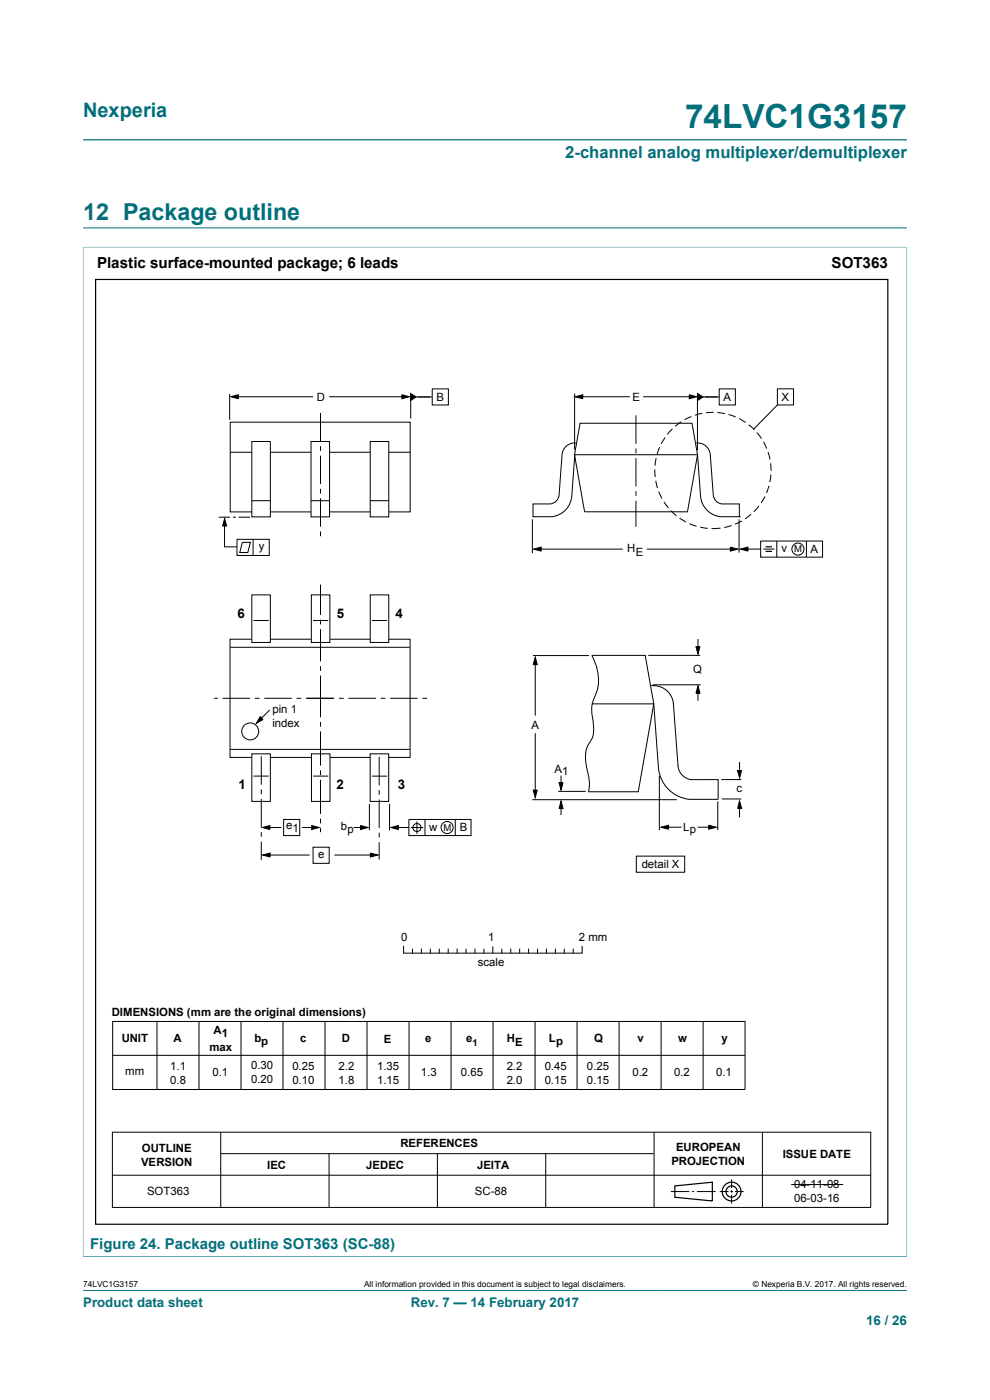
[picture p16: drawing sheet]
<svg xmlns="http://www.w3.org/2000/svg" width="210mm" height="297mm" viewBox="0 0 210 297" stroke-linecap="round" stroke-linejoin="round" font-family="sans-serif">
<defs><g id="words">
<text font-size="7.1" fill="#036f7b" x="145.3" y="27.2">74LVC1G3157</text>
<text font-size="4.9" fill="#036f7b" x="17.6" y="46.6">12 Package outline</text>
<text font-size="4.2" fill="#036f7b" x="17.6" y="24.8">Nexperia</text>
<text font-size="3.5" fill="#036f7b" x="119.9" y="33.5">2-channel analog multiplexer/demultiplexer</text>
<g font-size="3.2">
<text x="20.6" y="56.9">Plastic surface-mounted package; 6 leads</text>
<text x="176.4" y="56.9">SOT363</text>
</g>
<text font-size="3.2" fill="#036f7b" x="19.1" y="265.1">Figure 24. Package outline SOT363 (SC-88)</text>
<g font-size="2.8">
<text x="50.4" y="131.1">6</text>
<text x="71.5" y="131.1">5</text>
<text x="83.9" y="131.1">4</text>
<text x="50.6" y="167.4">1</text>
<text x="71.3" y="167.4">2</text>
<text x="84.4" y="167.4">3</text>
</g>
<g font-size="2.8" fill="#036f7b">
<text x="17.6" y="277.3">Product data sheet</text>
<text x="87.1" y="277.3">Rev. 7 — 14 February 2017</text>
<text x="183.7" y="281">16 / 26</text>
</g>
<g font-size="2.4">
<text x="67.2" y="85">D</text>
<text x="92.6" y="85.1">B</text>
<text x="134.1" y="85.1">E</text>
<text x="153.5" y="85.1">A</text>
<text x="165.8" y="85.1">X</text>
<text x="54.9" y="116.7">y</text>
<text x="133.1" y="117.1">H</text>
<text x="134.8" y="117.9">E</text>
<text x="165.8" y="117.2">v</text>
<text x="171.9" y="117.3">A</text>
<text x="147" y="142.8">Q</text>
<text x="57.8" y="151.3">pin 1</text>
<text x="57.8" y="154.2">index</text>
<text x="112.8" y="154.6">A</text>
<text x="117.6" y="163.9">A1</text>
<text x="156.2" y="168">c</text>
<text x="60.7" y="175.9">e</text>
<text x="62" y="176.6">1</text>
<text x="72.3" y="176.1">b</text>
<text x="73.7" y="176.8">p</text>
<text x="91" y="176.3">w</text>
<text x="97.5" y="176.3">B</text>
<text x="144.9" y="176.2">Lp</text>
<text x="67.5" y="182.1">e</text>
<text x="136.1" y="184.2">detail X</text>
<text x="85.1" y="199.7">0</text>
<text x="103.5" y="199.7">1</text>
<text x="122.8" y="199.7">2 mm</text>
<text x="101.4" y="205">scale</text>
<text x="23.7" y="215.5">DIMENSIONS (mm are the original dimensions)</text>
<text x="25.8" y="221.1">UNIT</text>
<text x="36.8" y="221.1">A</text>
<text x="45.3" y="219.4">A</text>
<text x="47" y="220.1">1</text>
<text x="53.9" y="221.1">bp</text>
<text x="63.7" y="221.1">c</text>
<text x="72.5" y="221.1">D</text>
<text x="81.4" y="221.2">E</text>
<text x="90.2" y="221.1">e</text>
<text x="98.9" y="221.1">e</text>
<text x="107.5" y="221.1">H</text>
<text x="109.3" y="222">E</text>
<text x="116.4" y="221.1">L</text>
<text x="118" y="221.8">p</text>
<text x="126" y="221.1">Q</text>
<text x="135.2" y="221.1">v</text>
<text x="143.9" y="221.1">w</text>
<text x="153.1" y="221.1">y</text>
<text x="36.1" y="227">1.1</text>
<text x="44.4" y="223">max</text>
<text x="53.3" y="226.9">0.30</text>
<text x="62" y="227">0.25</text>
<text x="71.8" y="227">2.2</text>
<text x="80" y="227">1.35</text>
<text x="107.5" y="227">2.2</text>
<text x="115.5" y="227">0.45</text>
<text x="124.5" y="227">0.25</text>
<text x="26.6" y="228.1">mm</text>
<text x="36.1" y="230">0.8</text>
<text x="45.1" y="228.3">0.1</text>
<text x="53.3" y="229.8">0.20</text>
<text x="62" y="229.9">0.10</text>
<text x="71.8" y="229.9">1.8</text>
<text x="80" y="229.9">1.15</text>
<text x="89.3" y="228.3">1.3</text>
<text x="97.8" y="228.3">0.65</text>
<text x="107.5" y="229.9">2.0</text>
<text x="115.5" y="229.9">0.15</text>
<text x="124.5" y="229.9">0.15</text>
<text x="134.1" y="228.3">0.2</text>
<text x="143" y="228.3">0.2</text>
<text x="151.9" y="228.3">0.1</text>
<text x="30.1" y="244.4">OUTLINE</text>
<text x="84.9" y="243.4">REFERENCES</text>
<text x="143.4" y="244.1">EUROPEAN</text>
<text x="166" y="245.6">ISSUE DATE</text>
<text x="29.9" y="247.3">VERSION</text>
<text x="56.7" y="247.9">IEC</text>
<text x="77.7" y="247.9">JEDEC</text>
<text x="101.2" y="247.9">JEITA</text>
<text x="142.4" y="247.1">PROJECTION</text>
<text x="31.2" y="253.6">SOT363</text>
<text x="100.7" y="253.6">SC-88</text>
<text x="168.4" y="252.1">04-11-08</text>
<text x="168.4" y="255.1">06-03-16</text>
</g>
<g font-size="2">
<text x="168.4" y="117.2">M</text>
<text x="94.1" y="176.3">M</text>
<text x="100.2" y="222">1</text>
</g>
<g font-size="1.8">
<text x="17.6" y="273.1">74LVC1G3157</text>
<text x="77.2" y="273.1">All information provided in this document is subject to legal disclaimers.</text>
<text x="159.7" y="273.1">© Nexperia B.V. 2017. All rights reserved.</text>
</g>
</g></defs>
<path d="M17.6 29.7h174.8M17.6 52.4h174.8M17.6 52.4v214.2M17.6 48.3h174.8M192.4 52.4v214.2M17.6 266.6h174.8M17.6 273.8h174.8" fill="none" stroke="#036f7b" stroke-width=".21"/>
<g fill="none" stroke="#000" stroke-width=".21">
<path d="M48.7 83.6v5.5M48.8 89.6h38.2v19h-38.2zM48.8 95.9h38.2M49 84.2l1.6-.5v.9zM49.9 84.2h16.5M69.8 84.2h16.2M85.2 83.7l1.6 .5-1.6 .4zM87.1 83.5l1.2 .7-1.2 .8zM87.1 83.7v5.1M87.6 84.2h4.1M91.7 82.5h3.4v3.4h-3.4zM121.9 83.5v11.9"/>
<path d="M122 84.2l1.6-.5v.9zM122.7 84.2h10.9M134.9 88.1v6M134.9 95.2v1M134.9 97.2v6M136.4 84.2h10.6M138.9 99.6l.1 1.6M139.2 97.2l-.3 1.6M139.9 94.9l-.5 1.5M141.1 92.8l-.8 1.4M142.6 91l-1 1.2M144.5 89.5l-1.3 .9"/>
<path d="M146.2 83.7l1.6 .5-1.6 .4zM146.7 88.3l-1.5 .7M147.9 84.1v11.4M148 83.5l1.1 .7-1.1 .8zM148.5 84.2h4M149 87.7l-1.6 .4M151.4 87.5l-1.6 .1M152.2 87.5l1.6 .3M152.6 82.5h3.4v3.4h-3.4zM154.5 87.9l1.6 .6M156.8 88.8l1.4 .8M158.8 90.1l1.2 1.1"/>
<path d="M160.6 91.8l.9 1.2M162 93.7l.7 1.5M162.9 95.9l.4 1.6M163.5 98.3l.1 1.6M164.9 82.5h3.4v3.4h-3.4zM164.9 85.9l-5 5.1M46.4 109.7h2.4M47.6 110.5v5.5h2.6M47.6 110l.5 1.6h-.9zM49.4 109.7h.6M50.3 114.4h6.8v3.4h-6.8zM50.6 109.7h2.4"/>
<path d="M51.4 115.1h1.7l-.5 2.1h-1.7zM53.7 114.4v3.4M112.9 110.2v7.2M113.2 116.5l1.6-.4v.8zM114 116.5h18.1M134.9 104.2v1M134.9 106.2v5.6M137.2 116.5h18.3M139.1 102l.4 1.5M139.7 104.3l.7 1.5M140.8 106.4l1 1.3M142.3 108.3l1.2 1.1"/>
<path d="M144.1 109.9l1.4 .9M146.3 111.1l1.5 .5M148.5 111.8l1.6 .3M152.8 112l-1.9 .1M154.9 116.1l1.6 .4-1.6 .4zM155.2 111.5l-1.6 .4M156.8 110.2v7M157.1 116.5l1.5-.4v.8zM157.4 110.5l-1.5 .7M157.9 116.5h3.5M159.3 109.1l-1.2 1M161 107.3l-1.1 1.2"/>
<path d="M161.4 114.8h13.1v3.4h-13.1zM161.9 116.5h2.4M162.3 105.3l-.8 1.4M163.1 103.1l-.5 1.5M163.5 100.7l-.2 1.6M164.8 114.8v3.4M171.1 114.8v3.4M48.8 137.3h38.1M53.4 135.6h-4.6v25.1h4.6M53.4 126.2h3.9v10.1h-3.9zM53.8 131.6h3.2M57.3 135.6h8.6"/>
<path d="M66 126.2h4v10.1h-4zM66.4 131.6h3.2M68 124v6.5M68 131.5v1M68 133.5v6.8M70 135.6h8.5M78.5 126.2h4v10.1h-4zM78.9 131.6h3.2M82.5 135.6h4.5v25.1h-4.6M113.1 139.1h11.8M113.5 139.4l.5 1.6h-.9zM125.6 139.1a9.7 9.7 0 0 1 .2 9.6 6.4 6.4 0 0 0-.1 3.4 7.9 7.9 0 0 1-.2 4.7 6.3 6.3 0 0 0-1 6.2l.3 1.6a6.6 6.6 0 0 1 0 3.3"/>
<path d="M137.5 139h11M147.6 137.2h.9l-.4 1.6zM148.1 135.6v2.4M45.4 148.1h.8M47.2 148.1h5.8M48.8 159h38.1M53.4 159.9h3.9v10.1h-3.9zM54.1 148.1h1M55.2 152l.6 .6-1.4 .9zM56.1 148.1h5.8M57.2 150.6l-2.2 2.2M62.9 148.1h1"/>
<path d="M64.9 148.1h6M66.1 159.9h3.9v10.1h-3.9zM68 141.3v1M68 143.3v8.9M68 153.2v1M68 155.2v7.2M71.9 148.1h1M73.9 148.1h5.8M78.5 159.9h4v10.1h-4zM80.7 148.1h1.1M82.8 148.1h5.8M89.6 148.1h1"/>
<path d="M113.5 140.7v11.1M113.5 155.5v12.7M138.5 145.3h10.1M148.1 145.5l.4 1.6h-.9zM148.1 146.2v2.5M53.8 164.6h3.2M55.4 160.4v6.1M55.4 167.5v1M55.4 169.5v6M55.4 176.5v1M55.4 178.5v3.9M55.7 175.6l1.5-.5v.9z"/>
<path d="M56.5 175.6h3.2M57.4 160.7h8.7M60.2 173.8h3.4v3.5h-3.4zM64.1 175.6h2.8M66.1 175.1l1.6 .5-1.6 .4zM66.4 179.7h3.4v3.5h-3.4zM66.4 164.6h3.2M68 163.4v1M68 165.4v7.3M68 173.7v1M68 175.7v.8M70 160.7h8.5"/>
<path d="M75 175.6h2.2M76.5 175.1l1.6 .5-1.6 .4zM78.4 170.5v5.6M78.9 164.7h3.2M80.4 160.6v6M80.4 167.6v1M80.4 169.6v6.1M80.4 176.7v1M80.4 178.7v3.6M82.6 170.5v5.7M82.9 175.6l1.6-.5v.9zM83.8 175.6h2.9"/>
<path d="M86.7 173.8h13.2v3.5h-13.2zM87.1 175.6h2.7M88.4 174.3v2.6M90.2 173.8v3.5M96.6 173.8v3.5M112.9 169.7h30.6M113.1 167.6h.9l-.5 1.6zM118.4 167.9h5.9M118.6 166h.8l-.4 1.6zM119 169.9l.4 1.6h-.8zM119 164.5v2.6M119 170.9v2"/>
<path d="M139.9 164.6v11.5M140.2 175.5l1.6-.4v.8zM141.1 175.5h3.5M148 175.5h2.8M150.3 175.1l1.6 .4-1.6 .4zM152.3 170v6.1M156.4 163.5h.9l-.4 1.6zM156.9 169.9l.4 1.6h-.8zM156.9 161.7v2.9M156.9 170.9v2.5M157.2 165.4h-4.2M157.3 169.5h-4.2"/>
<path d="M55.7 181.4l1.6-.4v.8zM56.6 181.4h9.1M70.9 181.4h8.4M78.6 181l1.6 .4-1.6 .4zM135 181.6h10.2v3.4h-10.2zM85.6 200.7v1.5h37.9v-1.4M87.5 201.4v.8M89.4 201.4v.8M91.3 201.4v.8M93.2 201.4v.8M95.1 201.4v.8M97 201.4v.8"/>
<path d="M98.9 201.4v.8M100.8 201.4v.8M102.6 201.4v.8M104.5 200.9v1.3M106.4 201.4v.8M108.3 201.4v.8M110.2 201.4v.8M112.1 201.4v.8M114 201.4v.8M115.9 201.4v.8M117.8 201.4v.8M119.7 201.4v.8"/>
<path d="M121.6 201.4v.8M23.8 240.2h160.9v15.9h-160.9zM23.8 249.3h160.9M46.8 240.2v16M46.8 244.7h91.9M69.8 244.7v11.5M92.8 244.7v11.5M115.8 244.7v11.5M138.7 240.2v16M142.3 252.8h3.9M146.8 252.8h.4M147.8 252.8h4"/>
<path d="M152.7 252.8h1.8M154.9 252.8h.6M155.2 250.2v1.9M155.2 252.5v.5M155.2 253.5v1.8M155.9 252.8h1.9M161.7 240.2v16"/>
<circle cx="169.3" cy="116.5" r="1.28"/>
<circle cx="88.4" cy="175.6" r=".85"/>
<circle cx="94.8" cy="175.6" r="1.28"/>
</g>
<g fill="none" stroke="#000" stroke-width=".25">
<path d="M20.3 59.3h168v200.4h-168zM162.4 116h1.4M162.4 117h1.4M143.1 251.6l8-.8v4l-8-.8z"/>
<circle cx="155.2" cy="252.8" r="1.99"/>
<circle cx="155.2" cy="252.8" r="1.2"/>
</g>
<g fill="#000">
<path d="M49 84.2l1.6-.5v.9zM85.2 83.7l1.6 .5-1.6 .4zM87.1 83.5l1.2 .7-1.2 .8zM122 84.2l1.6-.5v.9zM146.2 83.7l1.6 .5-1.6 .4zM148 83.5l1.1 .7-1.1 .8zM47.6 110l.5 1.6h-.9zM113.2 116.5l1.6-.4v.8zM154.9 116.1l1.6 .4-1.6 .4zM157.1 116.5l1.5-.4v.8zM147.6 137.2h.9l-.4 1.6zM55.2 152l.6 .6-1.4 .9z"/>
<path d="M113.5 139.4l.5 1.6h-.9zM148.1 145.5l.4 1.6h-.9zM55.7 175.6l1.5-.5v.9zM66.1 175.1l1.6 .5-1.6 .4zM76.5 175.1l1.6 .5-1.6 .4zM82.9 175.6l1.6-.5v.9zM113.1 167.6h.9l-.5 1.6zM119 169.9l.4 1.6h-.8zM118.6 166h.8l-.4 1.6zM140.2 175.5l1.6-.4v.8zM150.3 175.1l1.6 .4-1.6 .4zM156.9 169.9l.4 1.6h-.8z"/>
<path d="M156.4 163.5h.9l-.4 1.6zM55.7 181.4l1.6-.4v.8zM78.6 181l1.6 .4-1.6 .4z"/>
</g>
<path d="M78.5 93.7h4v16h-4z" fill="#fff"/>
<path d="M78.5 93.7h4v16h-4zM78.5 106.2h4" fill="none" stroke="#000" stroke-width=".21"/>
<path d="M66 93.7h3.9v16h-3.9z" fill="#fff"/>
<path d="M66 93.7h3.9v16h-3.9zM66 106.2h3.9" fill="none" stroke="#000" stroke-width=".21"/>
<path d="M53.4 93.7h3.9v16h-3.9z" fill="#fff"/>
<g fill="none" stroke="#000" stroke-width=".21">
<path d="M53.4 93.7h3.9v16h-3.9zM68 87.6v6M68 94.6v1.1M68 96.7v6M122.2 94a2.74 2.74 0 0 0-3 2.4l-.6 8.6a2.07 2.07 0 0 1-1.9 1.9h-3.6v2.7h3.9a4.8 4.8 0 0 0 4.3-4.4l.6-8.7M123 89.8h23.8l1.2 6.7-2.2 12.1h-21.8l-2.1-12.1zM147.7 94a2.73 2.73 0 0 1 3 2.4l.6 8.6a2.07 2.07 0 0 0 1.9 1.9h3.6v2.7h-3.9a4.8 4.8 0 0 1-4.3-4.4l-.6-8.7h-26.1M53.4 106.2h3.9M68 103.7v1M68 105.7v6M68 112.7v1.1M156.8 109.6h.1"/>
<path d="M125.6 139h11.3l1.8 10.3M125.7 149.3h13M138.2 145.5a4.2 4.2 0 0 1 4.6 3.8l1 13.1a3.2 3.2 0 0 0 2.9 3h5.6v4.1M138.7 149.3l1 13.5a7.3 7.3 0 0 0 6.6 6.8h6M138.7 149.3l-3.3 18.7h-10.6M23.9 216.7h134.1v14.4h-134.1zM33.3 216.7v14.4M42.2 216.7v14.4M51.1 216.7v14.4M60 216.7v14.4M68.9 216.7v14.4M77.9 216.7v14.4"/>
<path d="M86.8 216.6v14.5M95.7 216.7v14.4M104.6 216.7v14.4M113.5 216.7v14.4M122.4 216.7v14.4M131.3 216.7v14.4M140.2 216.7v14.4M149.1 216.7v14.4M23.9 223.9h134.1M167.8 251.3h11"/>
<circle cx="53.1" cy="155.2" r="1.8"/>
</g>
<use href="#words"/>
</svg>
